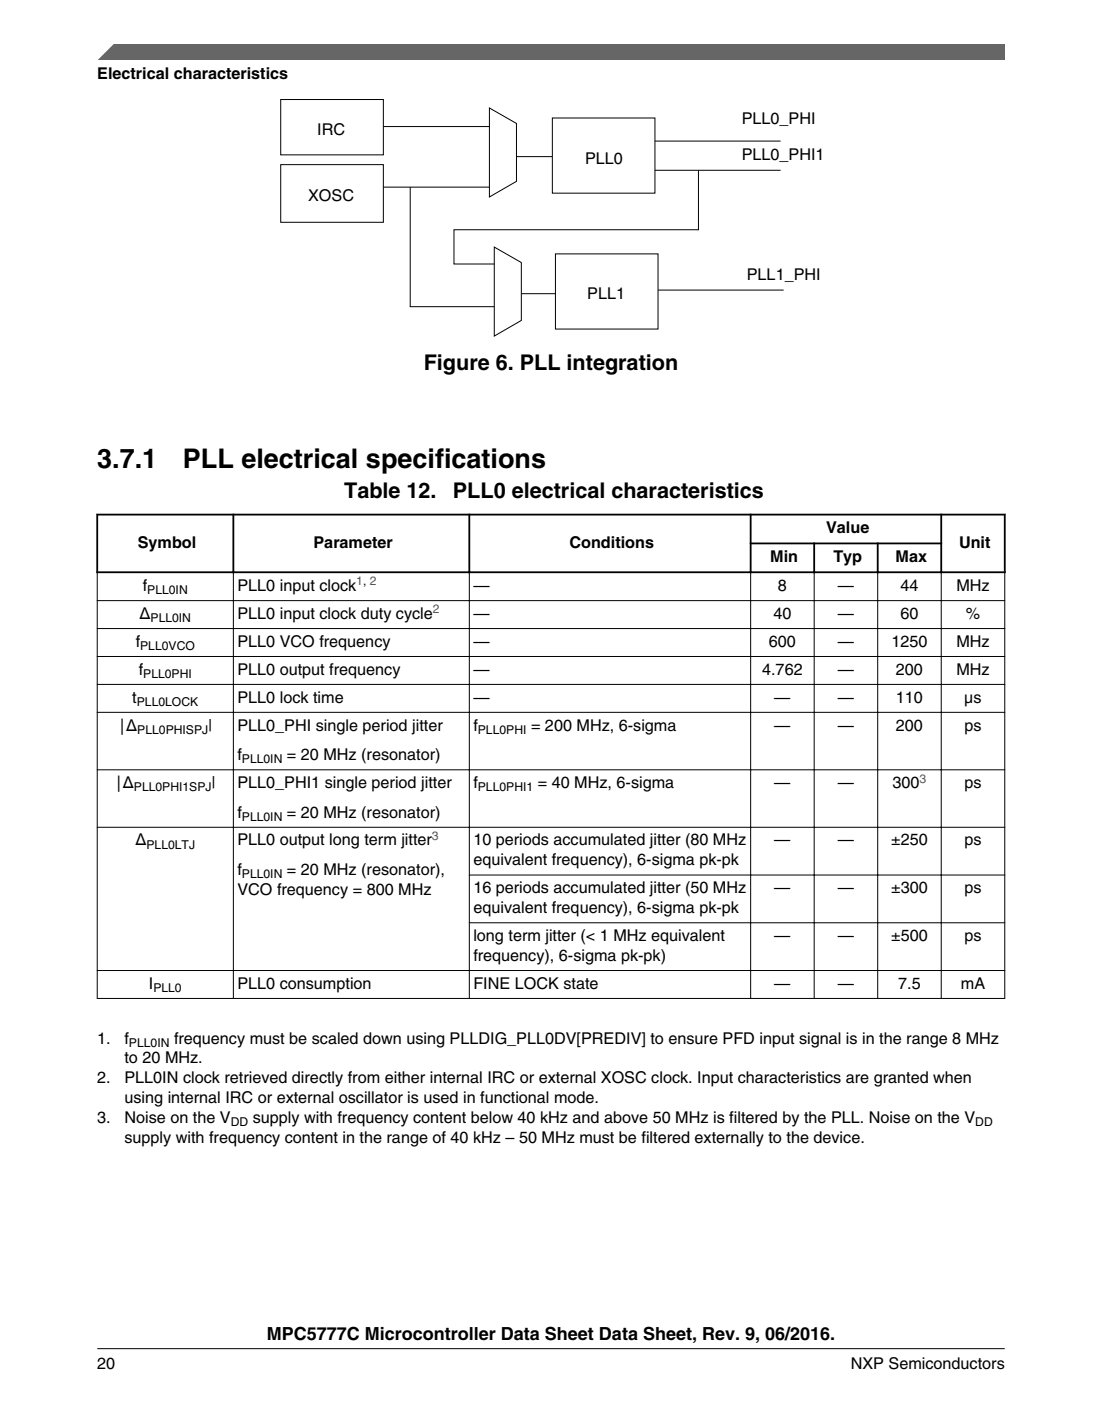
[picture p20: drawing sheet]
<svg xmlns="http://www.w3.org/2000/svg" width="216mm" height="274mm" viewBox="0 0 216 274" stroke-linecap="round" stroke-linejoin="round" font-family="sans-serif">
<defs><g id="words">
<g font-size="5.3">
<text x="19.1" y="91.7">3.7.1</text>
<text x="35.8" y="91.7">PLL electrical specifications</text>
</g>
<g font-size="4.2">
<text x="83" y="72.5">Figure 6. PLL integration</text>
<text x="67.4" y="97.5">Table 12.</text>
<text x="88.7" y="97.5">PLL0 electrical characteristics</text>
</g>
<text font-size="3.5" x="52.3" y="262.3">MPC5777C Microcontroller Data Sheet Data Sheet, Rev. 9, 06/2016.</text>
<g font-size="3.2">
<text x="19" y="15.5">Electrical characteristics</text>
<text x="62.2" y="26.5">IRC</text>
<text x="145.3" y="24.3">PLL0_PHI</text>
<text x="114.6" y="32.1">PLL0</text>
<text x="145.3" y="31.4">PLL0_PHI1</text>
<text x="60.4" y="39.4">XOSC</text>
<text x="115.1" y="58.6">PLL1</text>
<text x="146.3" y="54.8">PLL1_PHI</text>
<text x="27" y="107.2">Symbol</text>
<text x="61.4" y="107.2">Parameter</text>
<text x="111.6" y="107.2">Conditions</text>
<text x="161.9" y="104.4">Value</text>
<text x="187.9" y="107.2">Unit</text>
<text x="150.9" y="110.1">Min</text>
<text x="163.3" y="110.1">Typ</text>
<text x="175.4" y="110.1">Max</text>
<text x="28" y="115.7">f</text>
<text x="46.5" y="115.7">PLL0 input clock</text>
<text x="92.7" y="115.7">—</text>
<text x="152.4" y="115.7">8</text>
<text x="164.1" y="115.7">—</text>
<text x="176.4" y="115.7">44</text>
<text x="187.4" y="115.7">MHz</text>
<text x="27.3" y="121.2">Δ</text>
<text x="46.5" y="121.2">PLL0 input clock duty cycle</text>
<text x="92.7" y="121.2">—</text>
<text x="151.5" y="121.2">40</text>
<text x="164.1" y="121.2">—</text>
<text x="176.4" y="121.2">60</text>
<text x="189.2" y="121.2">%</text>
<text x="26.6" y="126.6">f</text>
<text x="46.5" y="126.6">PLL0 VCO frequency</text>
<text x="92.7" y="126.6">—</text>
<text x="150.6" y="126.6">600</text>
<text x="164.1" y="126.6">—</text>
<text x="174.7" y="126.6">1250</text>
<text x="187.4" y="126.6">MHz</text>
<text x="25.9" y="137.6">t</text>
<text x="27.2" y="132.1">f</text>
<text x="46.5" y="132.1">PLL0 output frequency</text>
<text x="46.5" y="137.6">PLL0 lock time</text>
<text x="92.7" y="132.1">—</text>
<text x="92.7" y="137.6">—</text>
<text x="149.3" y="132.1">4.762</text>
<text x="151.7" y="137.6">—</text>
<text x="164.1" y="132.1">—</text>
<text x="164.1" y="137.6">—</text>
<text x="175.5" y="132.1">200</text>
<text x="175.5" y="137.6">110</text>
<text x="187.4" y="132.1">MHz</text>
<text x="188.9" y="137.6">μs</text>
<text x="23.1" y="143">|Δ</text>
<text x="40.8" y="143">|</text>
<text x="46.5" y="143">PLL0_PHI single period jitter</text>
<text x="92.7" y="143">f</text>
<text x="104" y="143">= 200 MHz, 6-sigma</text>
<text x="151.7" y="143">—</text>
<text x="164.1" y="143">—</text>
<text x="175.5" y="143">200</text>
<text x="189" y="143">ps</text>
<text x="46.5" y="148.8">f</text>
<text x="56.2" y="148.8">= 20 MHz (resonator)</text>
<text x="22.5" y="154.3">|Δ</text>
<text x="41.5" y="154.3">|</text>
<text x="46.5" y="154.3">PLL0_PHI1 single period jitter</text>
<text x="92.7" y="154.3">f</text>
<text x="105.4" y="154.3">= 40 MHz, 6-sigma</text>
<text x="151.7" y="154.3">—</text>
<text x="164.1" y="154.3">—</text>
<text x="174.9" y="154.3">300</text>
<text x="189" y="154.3">ps</text>
<text x="46.5" y="160.1">f</text>
<text x="56.2" y="160.1">= 20 MHz (resonator)</text>
<text x="26.5" y="165.5">Δ</text>
<text x="46.5" y="165.5">PLL0 output long term jitter</text>
<text x="92.7" y="165.5">10 periods accumulated jitter (80 MHz</text>
<text x="151.7" y="165.5">—</text>
<text x="164.1" y="165.5">—</text>
<text x="174.6" y="165.5">±250</text>
<text x="189" y="165.5">ps</text>
<text x="46.5" y="171.3">f</text>
<text x="56.2" y="171.3">= 20 MHz (resonator),</text>
<text x="92.7" y="169.4">equivalent frequency), 6-sigma pk-pk</text>
<text x="46.5" y="175.2">VCO frequency = 800 MHz</text>
<text x="92.7" y="174.9">16 periods accumulated jitter (50 MHz</text>
<text x="92.7" y="178.8">equivalent frequency), 6-sigma pk-pk</text>
<text x="151.7" y="174.9">—</text>
<text x="164.1" y="174.9">—</text>
<text x="174.6" y="174.9">±300</text>
<text x="189" y="174.9">ps</text>
<text x="92.7" y="184.2">long term jitter (&lt; 1 MHz equivalent</text>
<text x="151.7" y="184.2">—</text>
<text x="164.1" y="184.2">—</text>
<text x="174.6" y="184.2">±500</text>
<text x="189" y="184.2">ps</text>
<text x="92.7" y="188.1">frequency), 6-sigma pk-pk)</text>
<text x="29.2" y="193.6">I</text>
<text x="46.5" y="193.6">PLL0 consumption</text>
<text x="92.7" y="193.6">FINE LOCK state</text>
<text x="151.7" y="193.6">—</text>
<text x="164.1" y="193.6">—</text>
<text x="176" y="193.6">7.5</text>
<text x="188.2" y="193.6">mA</text>
<text x="19" y="204.3">1.</text>
<text x="24.4" y="204.3">f</text>
<text x="24.4" y="208.2">to 20 MHz.</text>
<text x="34.1" y="204.3">frequency must be scaled down using PLLDIG_PLL0DV[PREDIV] to ensure PFD input signal is in the range 8 MHz</text>
<text x="19.1" y="212.1">2.</text>
<text x="24.4" y="212.1">PLL0IN clock retrieved directly from either internal IRC or external XOSC clock. Input characteristics are granted when</text>
<text x="24.4" y="216">using internal IRC or external oscillator is used in functional mode.</text>
<text x="19.1" y="219.9">3.</text>
<text x="24.4" y="219.9">Noise on the V</text>
<text x="49.5" y="219.9">supply with frequency content below 40 kHz and above 50 MHz is filtered by the PLL. Noise on the V</text>
<text x="24.4" y="223.8">supply with frequency content in the range of 40 kHz – 50 MHz must be filtered externally to the device.</text>
<text x="19.1" y="268">20</text>
<text x="166.7" y="268">NXP Semiconductors</text>
</g>
<g font-size="2.4">
<text x="28.9" y="116.3">PLL0IN</text>
<text x="29.5" y="121.8">PLL0IN</text>
<text x="27.5" y="127.3">PLL0VCO</text>
<text x="28.1" y="132.7">PLL0PHI</text>
<text x="26.8" y="138.2">PLL0LOCK</text>
<text x="26.9" y="143.7">PLL0PHISPJ</text>
<text x="93.6" y="143.7">PLL0PHI</text>
<text x="47.4" y="149.5">PLL0IN</text>
<text x="26.2" y="154.9">PLL0PHI1SPJ</text>
<text x="93.6" y="154.9">PLL0PHI1</text>
<text x="47.4" y="160.7">PLL0IN</text>
<text x="28.7" y="166.2">PLL0LTJ</text>
<text x="47.4" y="172">PLL0IN</text>
<text x="30" y="194.2">PLL0</text>
<text x="25.3" y="205">PLL0IN</text>
<text x="45.2" y="220.5">DD</text>
<text x="191.1" y="220.5">DD</text>
</g>
<g font-size="2.4" fill="#00f">
<text x="69.8" y="114.6">1, 2</text>
<text x="84.8" y="120.1">2</text>
<text x="180.2" y="153.2">3</text>
<text x="84.6" y="164.5">3</text>
</g>
</g></defs>
<g fill="none" stroke="#000" stroke-width=".2">
<path d="M55 19.5h20.1v10.8h-20.1zM55 32.2h20.1v11.3h-20.1zM75.1 24.8h20.8M75.1 36.6h20.8M80.4 36.6v23.4h16.4M95.9 21.1l5.3 3.1v11.3l-5.3 3.1zM101.2 30.7h7M108.2 23.1h20.1v14.7h-20.1zM128.3 27.6h24.6M128.3 33.3h24.6M136.8 33.4v11.6h-47.9v6.7h7.9M96.8 48.4l5.3 3v11.3l-5.3 3.1z"/>
<path d="M102.1 57.5h6.7M108.8 49.7h20.1v14.7h-20.1zM128.9 56.8h24.6"/>
</g>
<g fill="#fff">
<path d="M19 93.9h177.8v103.5h-177.8z" fill-rule="evenodd"/>
<path d="M19.2 100.9h26.3v11h-26.3z" fill-rule="evenodd"/>
<path d="M45.9 100.9h45.9v11h-45.9z" fill-rule="evenodd"/>
<path d="M92.1 100.9h54.8v11h-54.8z" fill-rule="evenodd"/>
<path d="M147.2 100.9h37v5.3h-37z" fill-rule="evenodd"/>
<path d="M184.6 100.9h12.1v11h-12.1z" fill-rule="evenodd"/>
<path d="M147.2 106.6h12.1v5.3h-12.1z" fill-rule="evenodd"/>
<path d="M159.7 106.6h12.1v5.3h-12.1z" fill-rule="evenodd"/>
<path d="M172.1 106.6h12.1v5.3h-12.1z" fill-rule="evenodd"/>
<path d="M19.1 112.2h26.5v5.3h-26.5z" fill-rule="evenodd"/>
<path d="M45.8 112.2h46.1v5.3h-46.1z" fill-rule="evenodd"/>
<path d="M92 112.2h55v5.3h-55z" fill-rule="evenodd"/>
<path d="M147.2 112.2h12.2v5.3h-12.2z" fill-rule="evenodd"/>
<path d="M159.6 112.2h12.3v5.3h-12.3z" fill-rule="evenodd"/>
<path d="M172 112.2h12.3v5.3h-12.3z" fill-rule="evenodd"/>
<path d="M184.5 112.2h12.3v5.3h-12.3z" fill-rule="evenodd"/>
<path d="M19.1 117.7h26.5v5.3h-26.5z" fill-rule="evenodd"/>
<path d="M45.8 117.7h46.1v5.3h-46.1z" fill-rule="evenodd"/>
<path d="M92 117.7h55v5.3h-55z" fill-rule="evenodd"/>
<path d="M147.2 117.7h12.2v5.3h-12.2z" fill-rule="evenodd"/>
<path d="M159.6 117.7h12.3v5.3h-12.3z" fill-rule="evenodd"/>
<path d="M172 117.7h12.3v5.3h-12.3z" fill-rule="evenodd"/>
<path d="M184.5 117.7h12.3v5.3h-12.3z" fill-rule="evenodd"/>
<path d="M19.1 123.2h26.5v5.3h-26.5z" fill-rule="evenodd"/>
<path d="M45.8 123.2h46.1v5.3h-46.1z" fill-rule="evenodd"/>
<path d="M92 123.2h55v5.3h-55z" fill-rule="evenodd"/>
<path d="M147.2 123.2h12.2v5.3h-12.2z" fill-rule="evenodd"/>
<path d="M159.6 123.2h12.3v5.3h-12.3z" fill-rule="evenodd"/>
<path d="M172 123.2h12.3v5.3h-12.3z" fill-rule="evenodd"/>
<path d="M184.5 123.2h12.3v5.3h-12.3z" fill-rule="evenodd"/>
<path d="M19.1 128.6h26.5v5.3h-26.5z" fill-rule="evenodd"/>
<path d="M45.8 128.6h46.1v5.3h-46.1z" fill-rule="evenodd"/>
<path d="M92 128.6h55v5.3h-55z" fill-rule="evenodd"/>
<path d="M147.2 128.6h12.2v5.3h-12.2z" fill-rule="evenodd"/>
<path d="M159.6 128.6h12.3v5.3h-12.3z" fill-rule="evenodd"/>
<path d="M172 128.6h12.3v5.3h-12.3z" fill-rule="evenodd"/>
<path d="M184.5 128.6h12.3v5.3h-12.3z" fill-rule="evenodd"/>
<path d="M19.1 134.1h26.5v5.3h-26.5z" fill-rule="evenodd"/>
<path d="M45.8 134.1h46.1v5.3h-46.1z" fill-rule="evenodd"/>
<path d="M92 134.1h55v5.3h-55z" fill-rule="evenodd"/>
<path d="M147.2 134.1h12.2v5.3h-12.2z" fill-rule="evenodd"/>
<path d="M159.6 134.1h12.3v5.3h-12.3z" fill-rule="evenodd"/>
<path d="M172 134.1h12.3v5.3h-12.3z" fill-rule="evenodd"/>
<path d="M184.5 134.1h12.3v5.3h-12.3z" fill-rule="evenodd"/>
<path d="M19.1 139.6h26.5v11h-26.5z" fill-rule="evenodd"/>
<path d="M45.8 139.6h46.1v11h-46.1z" fill-rule="evenodd"/>
<path d="M92 139.6h55v11h-55z" fill-rule="evenodd"/>
<path d="M147.2 139.6h12.2v11h-12.2z" fill-rule="evenodd"/>
<path d="M159.6 139.6h12.3v11h-12.3z" fill-rule="evenodd"/>
<path d="M172 139.6h12.3v11h-12.3z" fill-rule="evenodd"/>
<path d="M184.5 139.6h12.3v11h-12.3z" fill-rule="evenodd"/>
<path d="M19.1 150.8h26.5v11.1h-26.5z" fill-rule="evenodd"/>
<path d="M45.8 150.8h46.1v11.1h-46.1z" fill-rule="evenodd"/>
<path d="M92 150.8h55v11.1h-55z" fill-rule="evenodd"/>
<path d="M147.2 150.8h12.2v11.1h-12.2z" fill-rule="evenodd"/>
<path d="M159.6 150.8h12.3v11.1h-12.3z" fill-rule="evenodd"/>
<path d="M172 150.8h12.3v11.1h-12.3z" fill-rule="evenodd"/>
<path d="M184.5 150.8h12.3v11.1h-12.3z" fill-rule="evenodd"/>
<path d="M19.1 162.1h26.5v27.8h-26.5z" fill-rule="evenodd"/>
<path d="M45.8 162.1h46.1v27.8h-46.1z" fill-rule="evenodd"/>
<path d="M92 162.1h55v9.1h-55z" fill-rule="evenodd"/>
<path d="M147.2 162.1h12.2v9.1h-12.2z" fill-rule="evenodd"/>
<path d="M159.6 162.1h12.3v9.1h-12.3z" fill-rule="evenodd"/>
<path d="M172 162.1h12.3v9.1h-12.3z" fill-rule="evenodd"/>
<path d="M184.5 162.1h12.3v9.1h-12.3z" fill-rule="evenodd"/>
<path d="M92 171.4h55v9.2h-55z" fill-rule="evenodd"/>
<path d="M147.2 171.4h12.2v9.2h-12.2z" fill-rule="evenodd"/>
<path d="M159.6 171.4h12.3v9.2h-12.3z" fill-rule="evenodd"/>
<path d="M172 171.4h12.3v9.2h-12.3z" fill-rule="evenodd"/>
<path d="M184.5 171.4h12.3v9.2h-12.3z" fill-rule="evenodd"/>
<path d="M92 180.8h55v9.1h-55z" fill-rule="evenodd"/>
<path d="M147.2 180.8h12.2v9.1h-12.2z" fill-rule="evenodd"/>
<path d="M159.6 180.8h12.3v9.1h-12.3z" fill-rule="evenodd"/>
<path d="M172 180.8h12.3v9.1h-12.3z" fill-rule="evenodd"/>
<path d="M184.5 180.8h12.3v9.1h-12.3z" fill-rule="evenodd"/>
<path d="M19.1 190.1h26.5v5.3h-26.5z" fill-rule="evenodd"/>
<path d="M45.8 190.1h46.1v5.3h-46.1z" fill-rule="evenodd"/>
<path d="M92 190.1h55v5.3h-55z" fill-rule="evenodd"/>
<path d="M147.2 190.1h12.2v5.3h-12.2z" fill-rule="evenodd"/>
<path d="M159.6 190.1h12.3v5.3h-12.3z" fill-rule="evenodd"/>
<path d="M172 190.1h12.3v5.3h-12.3z" fill-rule="evenodd"/>
<path d="M184.5 190.1h12.3v5.3h-12.3z" fill-rule="evenodd"/>
</g>
<path d="M18.9 100.8h178.1M18.9 112h178.1M19 100.6v11.6M45.7 100.6v11.6M91.9 100.6v11.6M146.9 106.4h37.7M147.1 100.6v11.6M159.5 106.2v6M172 106.2v6M184.4 100.6v11.6M196.8 100.6v11.6" fill="none" stroke="#000" stroke-width=".35"/>
<g fill="none" stroke="#000" stroke-width=".2">
<path d="M19 117.6h177.9M19 112.2v83.4M45.7 111.8v83.8M91.9 111.8v83.8M147.1 111.8v83.8M159.5 111.8v83.8M172 111.8v83.8M184.4 111.8v83.8M196.8 112.2v83.4M19 123.1h177.9M19 128.5h177.9M19 134h177.9"/>
<path d="M19 139.5h177.9M19 150.7h177.9M19 162h177.9M91.9 171.3h105M19 190h177.9M19 195.5h177.9M91.9 180.7h105"/>
</g>
<path d="M19 11.7l5.7-3.1 172.2 .1v3z" fill="#666"/>
<path d="M22.5 8.6l-3.1 3.1" fill="none" stroke="#666" stroke-width=".28"/>
<path d="M19 264.1h177.8" fill="none" stroke="#000" stroke-width=".2"/>
<use href="#words"/>
</svg>
